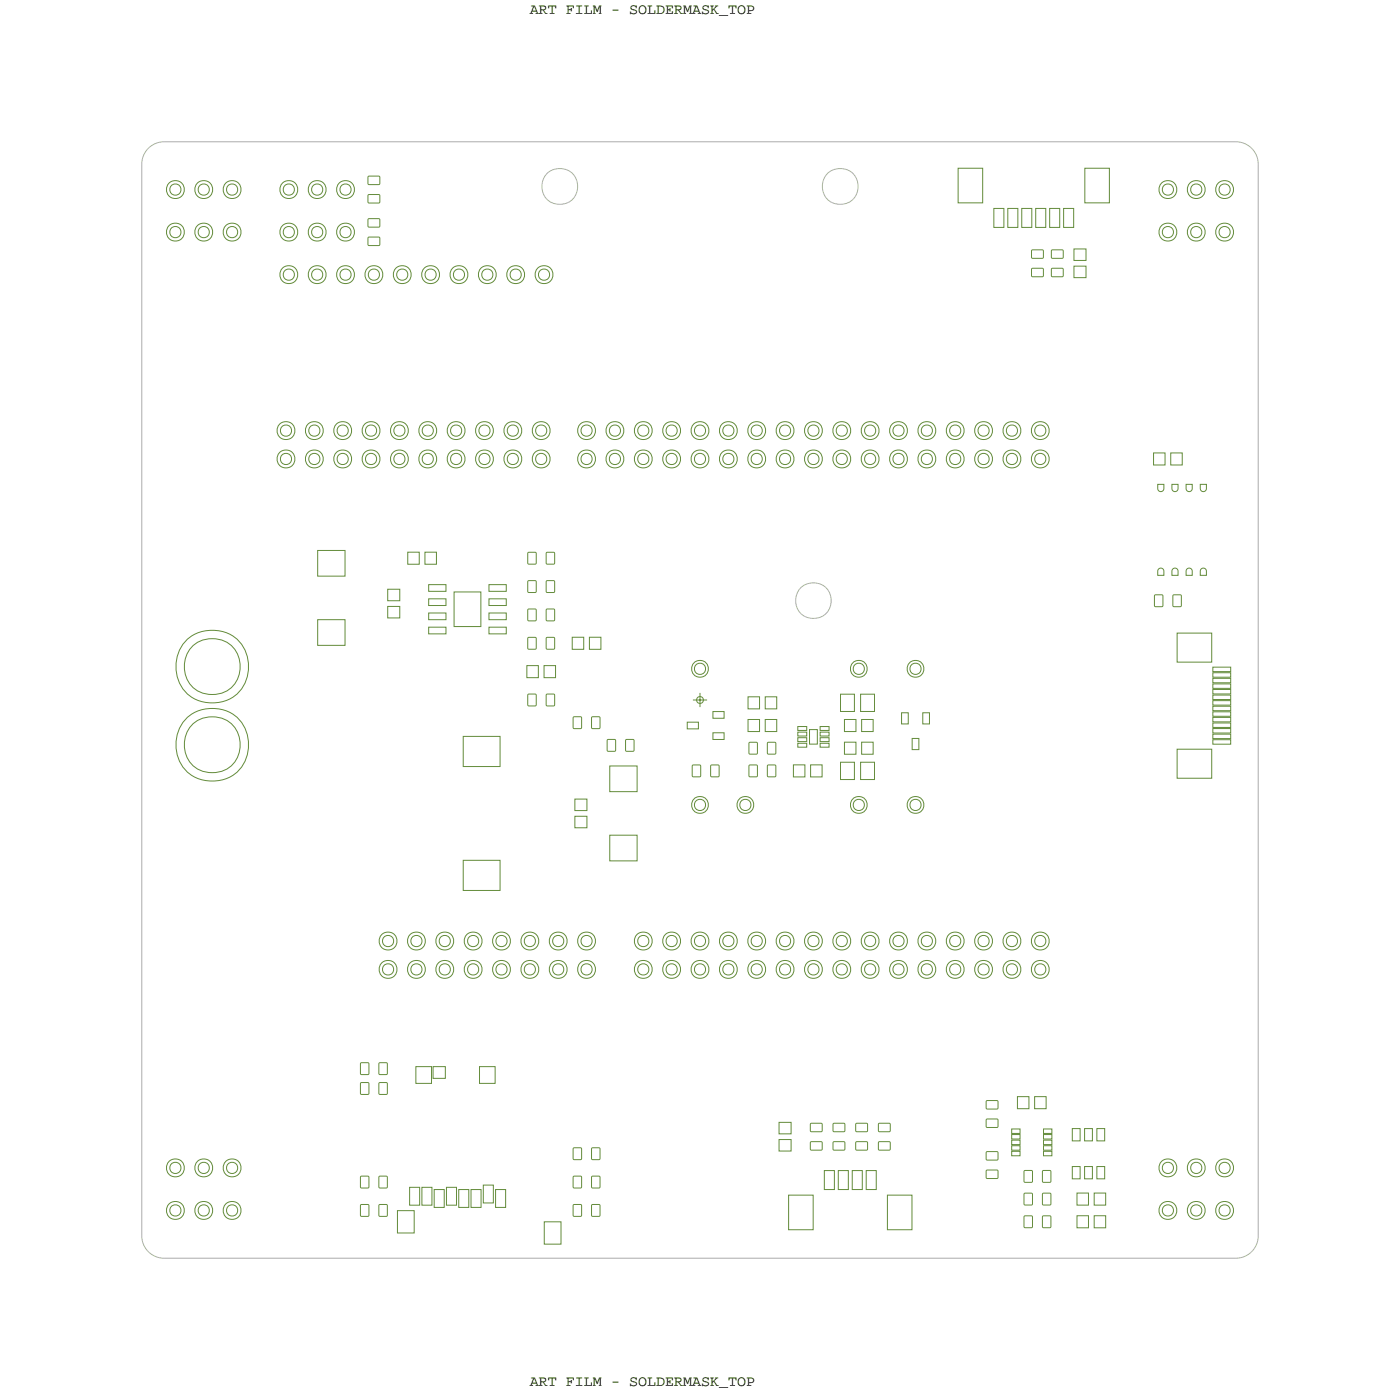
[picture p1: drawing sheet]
<svg xmlns="http://www.w3.org/2000/svg" width="125mm" height="125mm" viewBox="0 0 125 125" stroke-linecap="round" stroke-linejoin="round" font-family="sans-serif">
<defs><g id="words">
<g font-size="1.3">
<text x="47.5" y="1.2">ART FILM - SOLDERMASK_TOP</text>
<text x="47.5" y="124.2">ART FILM - SOLDERMASK_TOP</text>
</g>
</g></defs>
<!-- layer: Board Outline -->
<g fill="none" stroke="#acacac" stroke-width=".09">
<path d="M12.7 14.7v96zM14.7 12.7a2 2 0 0 0-2 2M14.7 12.7h96zM110.7 12.7a2 2 0 0 1 2 2M112.7 14.7v96zM12.7 110.7a2 2 0 0 0 2 2M14.7 112.7h96zM112.7 110.7a2 2 0 0 1-2 2"/>
<circle cx="50.1" cy="16.7" r="1.61"/>
<circle cx="75.3" cy="16.7" r="1.61"/>
<circle cx="72.9" cy="53.8" r="1.6"/>
</g>
<!-- layer: Nets -->
<g fill="none" stroke="#638b3a" stroke-width=".09">
<path d="M33 19.6h1v.7h-1zM33 15.8h1v.7h-1zM33 17.5l1-.1v.7l-1 .1zM85.8 15.1h2.2v3.1h-2.2zM89 18.7h.9v1.7h-.9zM90.3 18.7h.9v1.7h-.9zM91.5 18.7h.9v1.7h-.9zM92.8 18.7h.9v1.7h-.9zM94 18.7h.9v1.7h-.9zM95.3 18.7h.9v1.7h-.9zM97.2 15.1h2.2v3.1h-2.2zM33 21.3h1v.7h-1z"/>
<path d="M92.4 24.1l1-.1v.7l-1 .1zM92.4 22.4h1v.7h-1zM94.2 24.1l1-.1v.7l-1 .1zM94.2 22.4h1v.7h-1zM96.2 23.8h1.1v1.1h-1.1zM96.2 22.3h1.1v1h-1.1zM28.5 55.5h2.4v2.3h-2.4zM28.5 49.3h2.4v2.3h-2.4zM34.7 54.3h1.1v1h-1.1zM34.7 52.8h1.1v1h-1.1zM36.5 49.5h1.1v1h-1.1zM38.1 49.5h1v1h-1z"/>
<path d="M38.4 54.9h1.5v.6h-1.5zM38.4 52.4h1.5v.6h-1.5zM38.4 56.2h1.5v.6h-1.5zM38.4 53.6h1.5v.6h-1.5zM40.7 53h2.4v3.1h-2.4zM43.8 56.2h1.5v.6h-1.5zM43.8 54.9h1.5v.6h-1.5zM43.8 52.4h1.5v.6h-1.5zM43.8 53.6h1.5v.6h-1.5zM47.2 59.6h1v1.1h-1zM47.3 52l.7 .1v1l-.7-.1zM47.3 57.1h.7v1h-.7z"/>
<path d="M47.3 49.5h.7v1h-.7zM47.3 54.6h.7v1h-.7zM48.7 59.6h1.1v1.1h-1.1zM49 52l.7 .1-.1 1-.7-.1zM49 57.1h.7l-.1 1h-.7zM49 49.5h.7l-.1 1h-.7zM49 54.6h.7l-.1 1h-.7zM51.3 57.1h1v1.1h-1zM52.8 57.1h1v1.1h-1zM103.3 40.6h1.1v1h-1.1zM103.4 53.3h.7v1h-.7zM103.7 43.4h.5v.4l-.1 .2h-.2l-.1-.1z"/>
<path d="M103.8 51l.2-.1 .2 .1v.5h-.5zM104.9 40.6h1v1h-1zM105 43.4h.5v.4l-.1 .2h-.2l-.2-.1zM105.1 51l.2-.1 .2 .1v.5h-.5zM105.1 53.3h.7v1h-.7zM105.4 56.7h3.1v2.6h-3.1zM106.2 43.4h.6v.4l-.1 .2h-.2l-.2-.1zM106.3 51l.2-.1 .2 .1 .1 .5h-.6zM107.5 43.4h.6v.4l-.2 .2h-.2l-.1-.1zM107.6 51l.2-.1 .2 .1 .1 .5h-.6zM108.6 59.8h1.6v.4h-1.6zM41.5 66h3.3v2.7h-3.3z"/>
<path d="M41.5 77.1h3.3v2.7h-3.3zM47.3 62.2h.7v1h-.7zM49 62.2h.7l-.1 1h-.7zM51.4 64.2h.7v1h-.7zM51.5 73.1h1.1v1h-1.1zM51.5 71.6h1.1v1h-1.1zM53 64.2h.7v1h-.7zM54.4 66.3h.7v1h-.7zM54.6 74.8h2.5v2.3h-2.5zM54.6 68.6h2.5v2.3h-2.5zM56.1 66.3h.7v1h-.8zM61.6 64.7h1v.6h-1z"/>
<path d="M62 68.5l.7 .1v1l-.7-.1zM63.7 68.5l.7 .1v1l-.7-.1zM63.9 65.6h1v.6h-1zM63.9 63.7h1v.6h-1zM67 62.4h1v1.1h-1zM67 64.4h1v1.1h-1zM67.1 66.5h.7v1h-.7zM67.1 68.5l.7 .1v1l-.7-.1zM68.5 62.4h1.1v1.1h-1.1zM68.5 64.4h1.1v1.1h-1.1zM68.8 66.5h.7v1h-.8zM68.8 68.5l.7 .1v1l-.8-.1z"/>
<path d="M71.1 68.5h1v1.1h-1zM71.5 66.1h.8v.3h-.8zM71.5 65.6h.8v.3h-.8zM71.5 65.1h.8v.3h-.8zM71.5 66.6h.8v.3h-.8zM72.5 65.4h.7v1.3h-.7zM72.6 68.5h1v1.1h-1zM73.5 65.6h.8v.3h-.8zM73.5 66.6h.8v.3h-.8zM73.5 66.1h.8v.3h-.8zM73.5 65.1h.8v.3h-.8zM75.3 68.3h1.2v1.5h-1.2z"/>
<path d="M75.3 62.2h1.2v1.5h-1.2zM75.6 66.5h1.1v1.1h-1.1zM75.6 64.4h1.1v1.1h-1.1zM77.1 62.2h1.2v1.5h-1.2zM77.1 68.3h1.2v1.5h-1.2zM77.2 64.4h1v1.1h-1zM77.2 66.5h1v1.1h-1zM80.8 63.8h.6v1h-.6zM81.7 66.1h.6v1h-.6zM82.7 63.8h.6v1h-.6zM105.4 67.1h3.1v2.6h-3.1zM108.6 65.3h1.6v.4h-1.6z"/>
<path d="M108.6 64.3h1.6v.4h-1.6zM108.6 64.8h1.6v.4h-1.6zM108.6 60.3h1.6v.4h-1.6zM108.6 61.3h1.6v.4h-1.6zM108.6 62.8h1.6v.4h-1.6zM108.6 63.8h1.6v.4h-1.6zM108.6 62.3h1.6v.4h-1.6zM108.6 61.8h1.6v.4h-1.6zM108.6 60.8h1.6v.4h-1.6zM108.6 63.3h1.6v.4h-1.6zM108.6 65.8h1.6v.4h-1.6zM108.6 66.3h1.6v.4h-1.6z"/>
<path d="M32.3 95.2h.7v1h-.7zM32.3 97h.7v1h-.7zM34 95.2h.7v1h-.7zM34 97h.7v1h-.7zM37.2 95.5h1.5v1.5h-1.5zM38.8 95.5h1.1v1.1h-1.1zM42.9 95.5h1.4v1.5h-1.4zM88.4 98.6h1v.7h-1zM91.1 98.2h1.1v1.1h-1.1zM92.7 98.2h1v1.1h-1zM32.3 105.4h.7v1h-.7zM32.3 107.9h.7v1h-.7z"/>
<path d="M34 105.4h.7v1h-.7zM34 107.9h.7v1h-.7zM35.6 108.4h1.5v2h-1.5zM36.7 106.4h.9v1.5h-.9zM37.8 106.4h.9v1.5h-.9zM38.9 106.6h.9v1.5h-.9zM40 106.4h.9v1.5h-.9zM41.1 106.6h.9v1.5h-.9zM42.2 106.6h.9v1.5h-.9zM43.3 106.2h.9v1.5h-.9zM44.4 106.6h.9v1.5h-.9zM48.7 109.4h1.5v2h-1.5z"/>
<path d="M51.4 105.4h.7v1h-.7zM51.4 102.8l.7 .1v1l-.7-.1zM51.4 107.9h.7v1h-.7zM53 107.9h.7v1h-.7zM53 105.4h.7v1h-.7zM53 102.8l.7 .1v1l-.7-.1zM69.8 100.5h1.1v1.1h-1.1zM69.8 102.1h1.1v1h-1.1zM70.6 107.1h2.2v3h-2.2zM72.6 100.6h1v.7l-1 .1zM72.6 102.3h1v.7h-1zM73.8 104.8h.9v1.7h-.9z"/>
<path d="M74.6 102.3h1l.1 .7h-1zM74.6 100.6h1l.1 .7-1 .1zM75.1 104.8h.9v1.7h-.9zM76.3 104.8h.9v1.7h-.9zM76.7 102.3h1v.7h-1zM76.7 100.6h1v.7l-1 .1zM77.6 104.8h.9v1.7h-.9zM78.7 100.6h1v.7l-1 .1zM78.7 102.3h1v.7h-1zM79.5 107.1h2.2v3h-2.2zM88.4 103.2h1v.7h-1zM88.4 104.8h1v.7h-1z"/>
<path d="M88.4 100.3l1-.1v.7l-1 .1zM90.6 102.6h.8v.4h-.8zM90.6 101.6h.8v.4h-.8zM90.6 102.1h.8v.4h-.8zM90.6 103.1h.8v.4h-.8zM90.6 101.1h.8v.4h-.8zM91.8 104.9h.7l-.1 1h-.7zM91.8 106.9h.7l-.1 1h-.7zM91.8 108.9h.7l-.1 1h-.7zM93.4 104.9h.7v1h-.7zM93.4 106.9h.7v1h-.7zM93.4 108.9h.7v1h-.7z"/>
<path d="M93.5 103.1h.7v.4h-.7zM93.5 102.6h.7v.4h-.7zM93.5 102.1h.7v.4h-.7zM93.5 101.6h.7v.4h-.7zM93.5 101.1h.7v.4h-.7zM96 101.1h.7v1.1h-.7zM96 104.5h.7v1.1h-.7zM96.5 106.9h1v1h-1zM96.5 108.9h1v1.1h-1zM97.1 101.1h.7v1.1h-.7zM97.1 104.5h.7v1.1h-.7zM98 106.9h1v1h-1z"/>
<path d="M98 108.9h1v1.1h-1zM98.2 101.1h.7v1.1h-.7zM98.2 104.5h.7v1.1h-.7z"/>
<circle cx="15.7" cy="17" r=".5"/>
<circle cx="15.7" cy="17" r=".81"/>
<circle cx="18.2" cy="17" r=".5"/>
<circle cx="18.2" cy="17" r=".81"/>
<circle cx="20.8" cy="17" r=".5"/>
<circle cx="20.8" cy="17" r=".81"/>
<circle cx="25.9" cy="17" r=".5"/>
<circle cx="25.9" cy="17" r=".81"/>
<circle cx="28.4" cy="17" r=".5"/>
<circle cx="28.4" cy="17" r=".81"/>
<circle cx="30.9" cy="17" r=".5"/>
<circle cx="30.9" cy="17" r=".81"/>
<circle cx="104.6" cy="17" r=".5"/>
<circle cx="104.6" cy="17" r=".81"/>
<circle cx="107.1" cy="17" r=".5"/>
<circle cx="107.1" cy="17" r=".81"/>
<circle cx="109.7" cy="17" r=".5"/>
<circle cx="109.7" cy="17" r=".81"/>
<circle cx="15.7" cy="20.8" r=".5"/>
<circle cx="15.7" cy="20.8" r=".81"/>
<circle cx="18.2" cy="20.8" r=".5"/>
<circle cx="18.2" cy="20.8" r=".81"/>
<circle cx="20.8" cy="20.8" r=".5"/>
<circle cx="20.8" cy="20.8" r=".81"/>
<circle cx="25.6" cy="38.6" r=".5"/>
<circle cx="25.6" cy="38.6" r=".81"/>
<circle cx="25.9" cy="20.8" r=".5"/>
<circle cx="25.9" cy="24.6" r=".5"/>
<circle cx="25.9" cy="20.8" r=".81"/>
<circle cx="25.9" cy="24.6" r=".81"/>
<circle cx="28.2" cy="38.6" r=".5"/>
<circle cx="28.2" cy="38.6" r=".81"/>
<circle cx="28.4" cy="20.8" r=".5"/>
<circle cx="28.4" cy="24.6" r=".5"/>
<circle cx="28.4" cy="20.8" r=".81"/>
<circle cx="28.4" cy="24.6" r=".81"/>
<circle cx="30.7" cy="38.6" r=".5"/>
<circle cx="30.7" cy="38.6" r=".81"/>
<circle cx="30.9" cy="24.6" r=".5"/>
<circle cx="30.9" cy="20.8" r=".5"/>
<circle cx="30.9" cy="24.6" r=".81"/>
<circle cx="30.9" cy="20.8" r=".81"/>
<circle cx="33.2" cy="38.6" r=".5"/>
<circle cx="33.2" cy="38.6" r=".81"/>
<circle cx="33.5" cy="24.6" r=".5"/>
<circle cx="33.5" cy="24.6" r=".81"/>
<circle cx="35.8" cy="38.6" r=".5"/>
<circle cx="35.8" cy="38.6" r=".81"/>
<circle cx="36" cy="24.6" r=".5"/>
<circle cx="36" cy="24.6" r=".81"/>
<circle cx="38.3" cy="38.6" r=".5"/>
<circle cx="38.3" cy="38.6" r=".81"/>
<circle cx="38.6" cy="24.6" r=".5"/>
<circle cx="38.6" cy="24.6" r=".81"/>
<circle cx="40.9" cy="38.6" r=".5"/>
<circle cx="40.9" cy="38.6" r=".81"/>
<circle cx="41.1" cy="24.6" r=".5"/>
<circle cx="41.1" cy="24.6" r=".81"/>
<circle cx="43.4" cy="38.6" r=".5"/>
<circle cx="43.4" cy="38.6" r=".81"/>
<circle cx="43.6" cy="24.6" r=".5"/>
<circle cx="43.6" cy="24.6" r=".81"/>
<circle cx="45.9" cy="38.6" r=".5"/>
<circle cx="45.9" cy="38.6" r=".81"/>
<circle cx="46.2" cy="24.6" r=".5"/>
<circle cx="46.2" cy="24.6" r=".81"/>
<circle cx="48.5" cy="38.6" r=".5"/>
<circle cx="48.5" cy="38.6" r=".81"/>
<circle cx="48.7" cy="24.6" r=".5"/>
<circle cx="48.7" cy="24.6" r=".81"/>
<circle cx="52.5" cy="38.6" r=".5"/>
<circle cx="52.5" cy="38.6" r=".81"/>
<circle cx="55.1" cy="38.6" r=".5"/>
<circle cx="55.1" cy="38.6" r=".81"/>
<circle cx="57.6" cy="38.6" r=".5"/>
<circle cx="57.6" cy="38.6" r=".81"/>
<circle cx="60.2" cy="38.6" r=".5"/>
<circle cx="60.2" cy="38.6" r=".81"/>
<circle cx="62.7" cy="38.6" r=".5"/>
<circle cx="62.7" cy="38.6" r=".81"/>
<circle cx="65.2" cy="38.6" r=".5"/>
<circle cx="65.2" cy="38.6" r=".81"/>
<circle cx="67.8" cy="38.6" r=".5"/>
<circle cx="67.8" cy="38.6" r=".81"/>
<circle cx="70.3" cy="38.6" r=".5"/>
<circle cx="70.3" cy="38.6" r=".81"/>
<circle cx="72.9" cy="38.6" r=".5"/>
<circle cx="72.9" cy="38.6" r=".81"/>
<circle cx="75.4" cy="38.6" r=".5"/>
<circle cx="75.4" cy="38.6" r=".81"/>
<circle cx="77.9" cy="38.6" r=".5"/>
<circle cx="77.9" cy="38.6" r=".81"/>
<circle cx="80.5" cy="38.6" r=".5"/>
<circle cx="80.5" cy="38.6" r=".81"/>
<circle cx="83" cy="38.6" r=".5"/>
<circle cx="83" cy="38.6" r=".81"/>
<circle cx="85.6" cy="38.6" r=".5"/>
<circle cx="85.6" cy="38.6" r=".81"/>
<circle cx="88.1" cy="38.6" r=".5"/>
<circle cx="88.1" cy="38.6" r=".81"/>
<circle cx="90.6" cy="38.6" r=".5"/>
<circle cx="90.6" cy="38.6" r=".81"/>
<circle cx="93.2" cy="38.6" r=".5"/>
<circle cx="93.2" cy="38.6" r=".81"/>
<circle cx="104.6" cy="20.8" r=".5"/>
<circle cx="104.6" cy="20.8" r=".81"/>
<circle cx="107.1" cy="20.8" r=".5"/>
<circle cx="107.1" cy="20.8" r=".81"/>
<circle cx="109.7" cy="20.8" r=".5"/>
<circle cx="109.7" cy="20.8" r=".81"/>
<circle cx="19" cy="59.7" r="2.52"/>
<circle cx="19" cy="59.7" r="3.3"/>
<circle cx="25.6" cy="41.1" r=".5"/>
<circle cx="25.6" cy="41.1" r=".81"/>
<circle cx="28.2" cy="41.1" r=".5"/>
<circle cx="28.2" cy="41.1" r=".81"/>
<circle cx="30.7" cy="41.1" r=".5"/>
<circle cx="30.7" cy="41.1" r=".81"/>
<circle cx="33.2" cy="41.1" r=".5"/>
<circle cx="33.2" cy="41.1" r=".81"/>
<circle cx="35.8" cy="41.1" r=".5"/>
<circle cx="35.8" cy="41.1" r=".81"/>
<circle cx="38.3" cy="41.1" r=".5"/>
<circle cx="38.3" cy="41.1" r=".81"/>
<circle cx="40.9" cy="41.1" r=".5"/>
<circle cx="40.9" cy="41.1" r=".81"/>
<circle cx="43.4" cy="41.1" r=".5"/>
<circle cx="43.4" cy="41.1" r=".81"/>
<circle cx="45.9" cy="41.1" r=".5"/>
<circle cx="45.9" cy="41.1" r=".81"/>
<circle cx="48.5" cy="41.1" r=".5"/>
<circle cx="48.5" cy="41.1" r=".81"/>
<circle cx="52.5" cy="41.1" r=".5"/>
<circle cx="52.5" cy="41.1" r=".81"/>
<circle cx="55.1" cy="41.1" r=".5"/>
<circle cx="55.1" cy="41.1" r=".81"/>
<circle cx="57.6" cy="41.1" r=".5"/>
<circle cx="57.6" cy="41.1" r=".81"/>
<circle cx="60.2" cy="41.1" r=".5"/>
<circle cx="60.2" cy="41.1" r=".81"/>
<circle cx="62.7" cy="59.9" r=".5"/>
<circle cx="62.7" cy="41.1" r=".5"/>
<circle cx="62.7" cy="59.9" r=".76"/>
<circle cx="62.7" cy="41.1" r=".81"/>
<circle cx="65.2" cy="41.1" r=".5"/>
<circle cx="65.2" cy="41.1" r=".81"/>
<circle cx="67.8" cy="41.1" r=".5"/>
<circle cx="67.8" cy="41.1" r=".81"/>
<circle cx="70.3" cy="41.1" r=".5"/>
<circle cx="70.3" cy="41.1" r=".81"/>
<circle cx="72.9" cy="41.1" r=".5"/>
<circle cx="72.9" cy="41.1" r=".81"/>
<circle cx="75.4" cy="41.1" r=".5"/>
<circle cx="75.4" cy="41.1" r=".81"/>
<circle cx="76.9" cy="59.9" r=".5"/>
<circle cx="76.9" cy="59.9" r=".76"/>
<circle cx="77.9" cy="41.1" r=".5"/>
<circle cx="77.9" cy="41.1" r=".81"/>
<circle cx="80.5" cy="41.1" r=".5"/>
<circle cx="80.5" cy="41.1" r=".81"/>
<circle cx="82" cy="59.9" r=".5"/>
<circle cx="82" cy="59.9" r=".76"/>
<circle cx="83" cy="41.1" r=".5"/>
<circle cx="83" cy="41.1" r=".81"/>
<circle cx="85.6" cy="41.1" r=".5"/>
<circle cx="85.6" cy="41.1" r=".81"/>
<circle cx="88.1" cy="41.1" r=".5"/>
<circle cx="88.1" cy="41.1" r=".81"/>
<circle cx="90.6" cy="41.1" r=".5"/>
<circle cx="90.6" cy="41.1" r=".81"/>
<circle cx="93.2" cy="41.1" r=".5"/>
<circle cx="93.2" cy="41.1" r=".81"/>
<circle cx="19" cy="66.7" r="2.52"/>
<circle cx="19" cy="66.7" r="3.3"/>
<circle cx="62.7" cy="72.1" r=".5"/>
<circle cx="62.7" cy="72.1" r=".76"/>
<circle cx="66.8" cy="72.1" r=".5"/>
<circle cx="66.8" cy="72.1" r=".76"/>
<circle cx="76.9" cy="72.1" r=".5"/>
<circle cx="76.9" cy="72.1" r=".76"/>
<circle cx="82" cy="72.1" r=".5"/>
<circle cx="82" cy="72.1" r=".76"/>
<circle cx="34.8" cy="86.8" r=".5"/>
<circle cx="34.8" cy="84.3" r=".5"/>
<circle cx="34.8" cy="84.3" r=".81"/>
<circle cx="34.8" cy="86.8" r=".81"/>
<circle cx="37.3" cy="84.3" r=".5"/>
<circle cx="37.3" cy="86.8" r=".5"/>
<circle cx="37.3" cy="86.8" r=".81"/>
<circle cx="37.3" cy="84.3" r=".81"/>
<circle cx="39.8" cy="86.8" r=".5"/>
<circle cx="39.8" cy="84.3" r=".5"/>
<circle cx="39.8" cy="84.3" r=".81"/>
<circle cx="39.8" cy="86.8" r=".81"/>
<circle cx="42.4" cy="86.8" r=".5"/>
<circle cx="42.4" cy="84.3" r=".5"/>
<circle cx="42.4" cy="86.8" r=".81"/>
<circle cx="42.4" cy="84.3" r=".81"/>
<circle cx="44.9" cy="84.3" r=".5"/>
<circle cx="44.9" cy="86.8" r=".5"/>
<circle cx="44.9" cy="84.3" r=".81"/>
<circle cx="44.9" cy="86.8" r=".81"/>
<circle cx="47.5" cy="86.8" r=".5"/>
<circle cx="47.5" cy="84.3" r=".5"/>
<circle cx="47.5" cy="84.3" r=".81"/>
<circle cx="47.5" cy="86.8" r=".81"/>
<circle cx="50" cy="84.3" r=".5"/>
<circle cx="50" cy="86.8" r=".5"/>
<circle cx="50" cy="84.3" r=".81"/>
<circle cx="50" cy="86.8" r=".81"/>
<circle cx="52.5" cy="84.3" r=".5"/>
<circle cx="52.5" cy="86.8" r=".5"/>
<circle cx="52.5" cy="86.8" r=".81"/>
<circle cx="52.5" cy="84.3" r=".81"/>
<circle cx="57.6" cy="86.8" r=".5"/>
<circle cx="57.6" cy="84.3" r=".5"/>
<circle cx="57.6" cy="86.8" r=".81"/>
<circle cx="57.6" cy="84.3" r=".81"/>
<circle cx="60.2" cy="84.3" r=".5"/>
<circle cx="60.2" cy="86.8" r=".5"/>
<circle cx="60.2" cy="86.8" r=".81"/>
<circle cx="60.2" cy="84.3" r=".81"/>
<circle cx="62.7" cy="86.8" r=".5"/>
<circle cx="62.7" cy="84.3" r=".5"/>
<circle cx="62.7" cy="86.8" r=".81"/>
<circle cx="62.7" cy="84.3" r=".81"/>
<circle cx="65.2" cy="84.3" r=".5"/>
<circle cx="65.2" cy="86.8" r=".5"/>
<circle cx="65.2" cy="84.3" r=".81"/>
<circle cx="65.2" cy="86.8" r=".81"/>
<circle cx="67.8" cy="84.3" r=".5"/>
<circle cx="67.8" cy="86.8" r=".5"/>
<circle cx="67.8" cy="84.3" r=".81"/>
<circle cx="67.8" cy="86.8" r=".81"/>
<circle cx="70.3" cy="84.3" r=".5"/>
<circle cx="70.3" cy="86.8" r=".5"/>
<circle cx="70.3" cy="86.8" r=".81"/>
<circle cx="70.3" cy="84.3" r=".81"/>
<circle cx="72.9" cy="86.8" r=".5"/>
<circle cx="72.9" cy="84.3" r=".5"/>
<circle cx="72.9" cy="86.8" r=".81"/>
<circle cx="72.9" cy="84.3" r=".81"/>
<circle cx="75.4" cy="84.3" r=".5"/>
<circle cx="75.4" cy="86.8" r=".5"/>
<circle cx="75.4" cy="84.3" r=".81"/>
<circle cx="75.4" cy="86.8" r=".81"/>
<circle cx="77.9" cy="84.3" r=".5"/>
<circle cx="77.9" cy="86.8" r=".5"/>
<circle cx="77.9" cy="86.8" r=".81"/>
<circle cx="77.9" cy="84.3" r=".81"/>
<circle cx="80.5" cy="86.8" r=".5"/>
<circle cx="80.5" cy="84.3" r=".5"/>
<circle cx="80.5" cy="84.3" r=".81"/>
<circle cx="80.5" cy="86.8" r=".81"/>
<circle cx="83" cy="86.8" r=".5"/>
<circle cx="83" cy="84.3" r=".5"/>
<circle cx="83" cy="86.8" r=".81"/>
<circle cx="83" cy="84.3" r=".81"/>
<circle cx="85.6" cy="84.3" r=".5"/>
<circle cx="85.6" cy="86.8" r=".5"/>
<circle cx="85.6" cy="84.3" r=".81"/>
<circle cx="85.6" cy="86.8" r=".81"/>
<circle cx="88.1" cy="84.3" r=".5"/>
<circle cx="88.1" cy="86.8" r=".5"/>
<circle cx="88.1" cy="84.3" r=".81"/>
<circle cx="88.1" cy="86.8" r=".81"/>
<circle cx="90.6" cy="84.3" r=".5"/>
<circle cx="90.6" cy="86.8" r=".5"/>
<circle cx="90.6" cy="86.8" r=".81"/>
<circle cx="90.6" cy="84.3" r=".81"/>
<circle cx="93.2" cy="86.8" r=".5"/>
<circle cx="93.2" cy="84.3" r=".5"/>
<circle cx="93.2" cy="86.8" r=".81"/>
<circle cx="93.2" cy="84.3" r=".81"/>
<circle cx="15.7" cy="104.6" r=".5"/>
<circle cx="15.7" cy="108.4" r=".5"/>
<circle cx="15.7" cy="108.4" r=".81"/>
<circle cx="15.7" cy="104.6" r=".81"/>
<circle cx="18.2" cy="104.6" r=".5"/>
<circle cx="18.2" cy="108.4" r=".5"/>
<circle cx="18.2" cy="104.6" r=".81"/>
<circle cx="18.2" cy="108.4" r=".81"/>
<circle cx="20.8" cy="104.6" r=".5"/>
<circle cx="20.8" cy="108.4" r=".5"/>
<circle cx="20.8" cy="104.6" r=".81"/>
<circle cx="20.8" cy="108.4" r=".81"/>
<circle cx="104.6" cy="104.6" r=".5"/>
<circle cx="104.6" cy="108.4" r=".5"/>
<circle cx="104.6" cy="108.4" r=".81"/>
<circle cx="104.6" cy="104.6" r=".81"/>
<circle cx="107.1" cy="104.6" r=".5"/>
<circle cx="107.1" cy="108.4" r=".5"/>
<circle cx="107.1" cy="104.6" r=".81"/>
<circle cx="107.1" cy="108.4" r=".81"/>
<circle cx="109.7" cy="108.4" r=".5"/>
<circle cx="109.7" cy="104.6" r=".5"/>
<circle cx="109.7" cy="104.6" r=".81"/>
<circle cx="109.7" cy="108.4" r=".81"/>
</g>
<!-- layer: Drawing Origin -->
<path d="M62.1 62.7h1.2M62.5 62.5l.2-.1 .2 .1 .1 .2-.1 .2-.2 .1-.2-.1-.1-.2zM62.7 62.1v1.2" fill="none" stroke="#638b3a" stroke-width=".09"/>
<use href="#words"/>
</svg>
